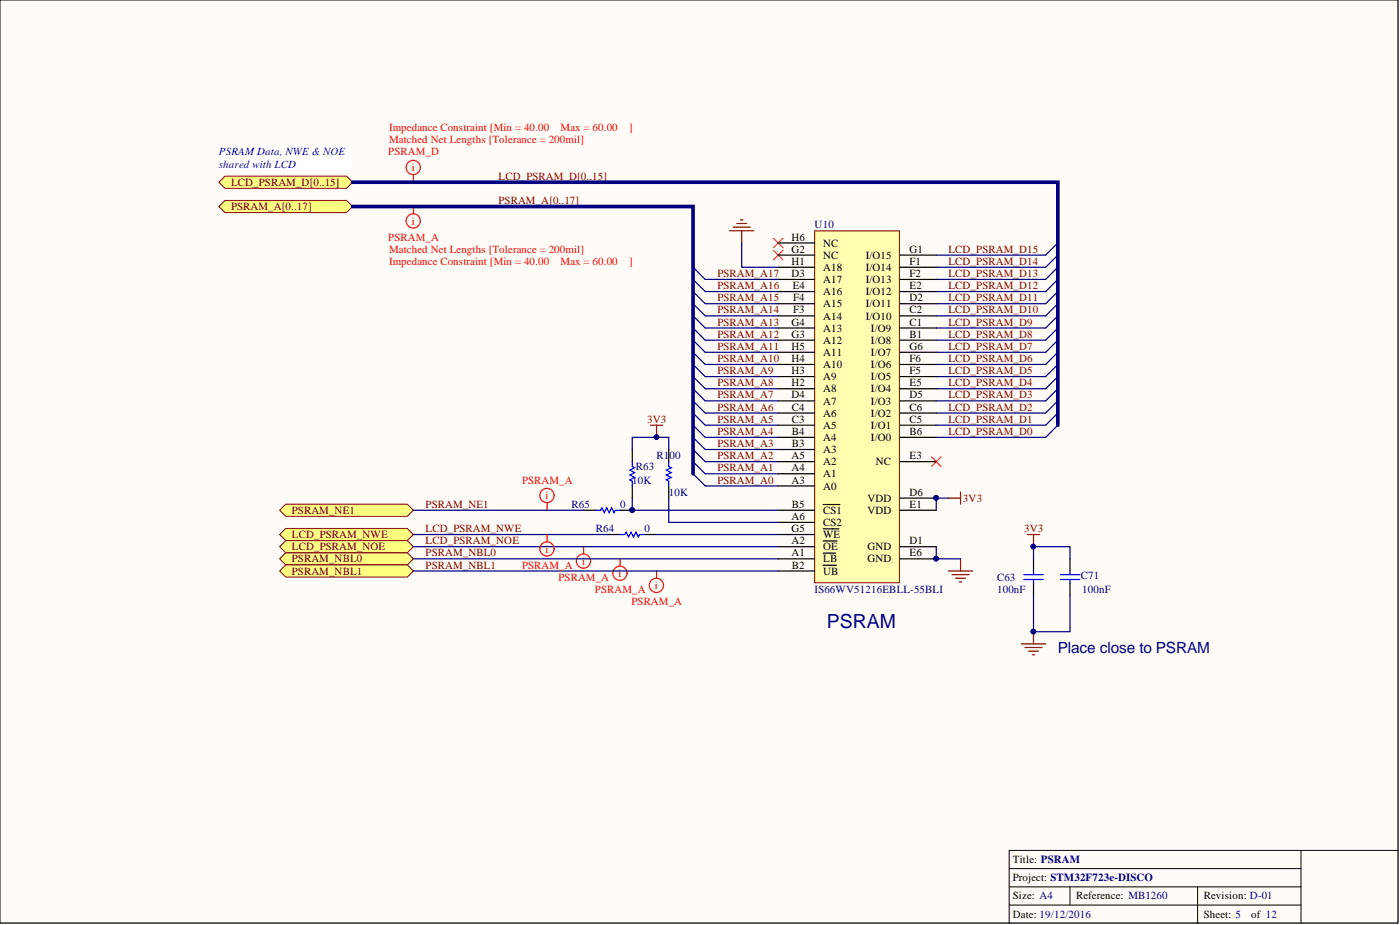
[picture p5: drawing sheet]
<svg xmlns="http://www.w3.org/2000/svg" width="292mm" height="193mm" viewBox="0 0 292 193" stroke-linecap="round" stroke-linejoin="round" font-family="sans-serif">
<defs><g id="words">
<text font-size="4.1" fill="#000080" x="172.5" y="130.9">PSRAM</text>
<text font-size="3.2" fill="#000080" x="220.7" y="136.2">Place close to PSRAM</text>
<g font-size="2.3" fill="#f00">
<text x="81.2" y="29.9">Matched Net Lengths [Tolerance = 200mil]</text>
<text x="81.2" y="27.4">Impedance Constraint [Min = 40.00</text>
<text x="117" y="27.4">Max = 60.00</text>
<text x="131.3" y="27.4">]</text>
<text x="81" y="32.4">PSRAM_D</text>
<text x="85.9" y="35.7">i</text>
<text x="85.9" y="46.9">i</text>
<text x="81" y="50.2">PSRAM_A</text>
<text x="81.2" y="52.7">Matched Net Lengths [Tolerance = 200mil]</text>
<text x="81.2" y="55.2">Impedance Constraint [Min = 40.00</text>
<text x="117" y="55.2">Max = 60.00</text>
<text x="131.3" y="55.2">]</text>
<text x="108.9" y="100.9">PSRAM_A</text>
<text x="113.8" y="104.2">i</text>
<text x="108.9" y="118.6">PSRAM_A</text>
<text x="113.8" y="115.3">i</text>
<text x="121.4" y="117.8">i</text>
<text x="116.5" y="121.1">PSRAM_A</text>
<text x="124.1" y="123.7">PSRAM_A</text>
<text x="129" y="120.4">i</text>
<text x="136.7" y="122.9">i</text>
<text x="131.7" y="126.2">PSRAM_A</text>
</g>
<g font-size="2.3" fill="#00f">
<text x="45.7" y="32.4">PSRAM Data, NWE &amp; NOE</text>
<text x="45.7" y="35">shared with LCD</text>
</g>
<g font-size="2.3" fill="#800000">
<text x="48.2" y="38.8">LCD_PSRAM_D[0..15]</text>
<text x="104" y="37.5">LCD_PSRAM_D[0..15]</text>
<text x="48.2" y="43.8">PSRAM_A[0..17]</text>
<text x="104" y="42.6">PSRAM_A[0..17]</text>
<text x="197.9" y="52.7">LCD_PSRAM_D15</text>
<text x="149.7" y="57.8">PSRAM_A17</text>
<text x="197.9" y="57.8">LCD_PSRAM_D13</text>
<text x="197.9" y="55.2">LCD_PSRAM_D14</text>
<text x="149.7" y="65.4">PSRAM_A14</text>
<text x="149.7" y="62.9">PSRAM_A15</text>
<text x="149.7" y="60.3">PSRAM_A16</text>
<text x="197.9" y="65.4">LCD_PSRAM_D10</text>
<text x="197.9" y="62.9">LCD_PSRAM_D11</text>
<text x="197.9" y="60.3">LCD_PSRAM_D12</text>
<text x="149.7" y="70.5">PSRAM_A12</text>
<text x="149.7" y="67.9">PSRAM_A13</text>
<text x="197.9" y="70.5">LCD_PSRAM_D8</text>
<text x="197.9" y="67.9">LCD_PSRAM_D9</text>
<text x="149.7" y="75.5">PSRAM_A10</text>
<text x="149.7" y="73">PSRAM_A11</text>
<text x="197.9" y="75.5">LCD_PSRAM_D6</text>
<text x="197.9" y="73">LCD_PSRAM_D7</text>
<text x="149.7" y="83.1">PSRAM_A7</text>
<text x="149.7" y="80.6">PSRAM_A8</text>
<text x="149.7" y="78.1">PSRAM_A9</text>
<text x="197.9" y="83.1">LCD_PSRAM_D3</text>
<text x="197.9" y="80.6">LCD_PSRAM_D4</text>
<text x="197.9" y="78.1">LCD_PSRAM_D5</text>
<text x="135" y="88.2">3V3</text>
<text x="149.7" y="88.2">PSRAM_A5</text>
<text x="149.7" y="85.7">PSRAM_A6</text>
<text x="197.9" y="88.2">LCD_PSRAM_D1</text>
<text x="197.9" y="85.7">LCD_PSRAM_D2</text>
<text x="149.7" y="95.8">PSRAM_A2</text>
<text x="149.7" y="93.3">PSRAM_A3</text>
<text x="149.7" y="90.7">PSRAM_A4</text>
<text x="197.9" y="90.7">LCD_PSRAM_D0</text>
<text x="149.7" y="100.9">PSRAM_A0</text>
<text x="149.7" y="98.3">PSRAM_A1</text>
<text x="60.9" y="107.2">PSRAM_NE1</text>
<text x="88.8" y="105.9">PSRAM_NE1</text>
<text x="200.9" y="104.7">3V3</text>
<text x="60.9" y="112.3">LCD_PSRAM_NWE</text>
<text x="88.8" y="113.5">LCD_PSRAM_NOE</text>
<text x="88.8" y="111">LCD_PSRAM_NWE</text>
<text x="213.7" y="111">3V3</text>
<text x="60.9" y="114.8">LCD_PSRAM_NOE</text>
<text x="60.9" y="117.3">PSRAM_NBL0</text>
<text x="60.9" y="119.9">PSRAM_NBL1</text>
<text x="88.8" y="116.1">PSRAM_NBL0</text>
<text x="88.8" y="118.6">PSRAM_NBL1</text>
</g>
<g font-size="2.3" fill="#000080">
<text x="170" y="47.6">U10</text>
<text x="137" y="95.8">R1</text>
<text x="139.7" y="95.8">00</text>
<text x="131.9" y="100.9">10K</text>
<text x="132.7" y="98.1">R63</text>
<text x="119.2" y="105.9">R65</text>
<text x="129.4" y="105.9">0</text>
<text x="139.5" y="103.4">10K</text>
<text x="124.3" y="111">R64</text>
<text x="134.5" y="111">0</text>
<text x="170" y="123.7">IS66WV51216EBLL-55BLI</text>
<text x="208" y="123.7">100nF</text>
<text x="208" y="121.1">C63</text>
<text x="225.5" y="120.9">C71</text>
<text x="225.8" y="123.7">100nF</text>
</g>
<g font-size="2.3">
<text x="165.2" y="52.7">G2</text>
<text x="165.2" y="50.2">H6</text>
<text x="171.7" y="54">NC</text>
<text x="171.7" y="51.4">NC</text>
<text x="180.6" y="54">I/O15</text>
<text x="189.8" y="52.7">G1</text>
<text x="165.2" y="57.8">D3</text>
<text x="165.2" y="55.2">H1</text>
<text x="171.7" y="59">A17</text>
<text x="171.7" y="56.5">A18</text>
<text x="180.6" y="59">I/O13</text>
<text x="180.6" y="56.5">I/O14</text>
<text x="189.8" y="57.8">F2</text>
<text x="189.8" y="55.2">F1</text>
<text x="165.4" y="60.3">E4</text>
<text x="165.5" y="62.9">F4</text>
<text x="165.5" y="65.4">F3</text>
<text x="171.7" y="61.6">A16</text>
<text x="171.7" y="64.1">A15</text>
<text x="180.6" y="64.1">I/O11</text>
<text x="180.6" y="61.6">I/O12</text>
<text x="189.8" y="65.4">C2</text>
<text x="189.8" y="62.9">D2</text>
<text x="189.8" y="60.3">E2</text>
<text x="165.2" y="67.9">G4</text>
<text x="165.2" y="70.5">G3</text>
<text x="171.7" y="66.7">A14</text>
<text x="171.7" y="69.2">A13</text>
<text x="171.7" y="71.7">A12</text>
<text x="180.6" y="66.7">I/O10</text>
<text x="181.7" y="71.7">I/O8</text>
<text x="181.7" y="69.2">I/O9</text>
<text x="189.8" y="70.5">B1</text>
<text x="189.8" y="67.9">C1</text>
<text x="165.2" y="73">H5</text>
<text x="165.2" y="75.5">H4</text>
<text x="171.7" y="74.3">A11</text>
<text x="171.7" y="76.8">A10</text>
<text x="181.7" y="76.8">I/O6</text>
<text x="181.7" y="74.3">I/O7</text>
<text x="189.8" y="75.5">F6</text>
<text x="189.8" y="73">G6</text>
<text x="165.2" y="78.1">H3</text>
<text x="165.2" y="80.6">H2</text>
<text x="165.2" y="83.1">D4</text>
<text x="171.7" y="79.3">A9</text>
<text x="171.7" y="81.9">A8</text>
<text x="181.7" y="81.9">I/O4</text>
<text x="181.7" y="79.3">I/O5</text>
<text x="189.8" y="83.1">D5</text>
<text x="189.8" y="80.6">E5</text>
<text x="189.8" y="78.1">F5</text>
<text x="165.2" y="85.7">C4</text>
<text x="165.2" y="88.2">C3</text>
<text x="171.7" y="84.4">A7</text>
<text x="171.7" y="86.9">A6</text>
<text x="171.7" y="89.5">A5</text>
<text x="181.7" y="89.5">I/O1</text>
<text x="181.7" y="86.9">I/O2</text>
<text x="181.7" y="84.4">I/O3</text>
<text x="189.8" y="88.2">C5</text>
<text x="189.8" y="85.7">C6</text>
<text x="165.2" y="95.8">A5</text>
<text x="165.2" y="90.7">B4</text>
<text x="165.2" y="93.3">B3</text>
<text x="171.7" y="92">A4</text>
<text x="171.7" y="94.5">A3</text>
<text x="181.7" y="92">I/O0</text>
<text x="189.8" y="90.7">B6</text>
<text x="189.8" y="95.8">E3</text>
<text x="165.2" y="98.3">A4</text>
<text x="165.2" y="100.9">A3</text>
<text x="171.7" y="97.1">A2</text>
<text x="171.7" y="99.6">A1</text>
<text x="182.7" y="97.1">NC</text>
<text x="165.2" y="105.9">B5</text>
<text x="171.7" y="102.1">A0</text>
<text x="171.7" y="107.2">CS1</text>
<text x="181" y="104.7">VDD</text>
<text x="181" y="107.2">VDD</text>
<text x="189.8" y="103.4">D6</text>
<text x="189.8" y="105.9">E1</text>
<text x="165.2" y="111">G5</text>
<text x="165.2" y="113.5">A2</text>
<text x="165.2" y="108.5">A6</text>
<text x="171.7" y="112.3">WE</text>
<text x="171.7" y="109.7">CS2</text>
<text x="189.8" y="113.5">D1</text>
<text x="165.2" y="116.1">A1</text>
<text x="165.2" y="118.6">B2</text>
<text x="171.7" y="117.3">LB</text>
<text x="171.7" y="119.9">UB</text>
<text x="171.7" y="114.8">OE</text>
<text x="181" y="114.8">GND</text>
<text x="181" y="117.3">GND</text>
<text x="189.8" y="116.1">E6</text>
<text x="211.3" y="179.9">Title: PSRAM</text>
<text x="211.3" y="183.7">Project: STM32F723e-DISCO</text>
<text x="211.3" y="187.6">Size: A4</text>
<text x="211.3" y="191.4">Date: 19/12/2016</text>
<text x="224.5" y="187.6">Reference: MB1260</text>
<text x="251.2" y="191.4">Sheet: 5</text>
<text x="251.2" y="187.6">Revision: D-01</text>
<text x="261" y="191.4">of 12</text>
</g>
</g></defs>
<path d="M0 0h291.7v192.5h-291.7z" fill="#fffcf8" stroke="#000" stroke-width=".21"/>
<path d="M271.4 177.4v15.2M291.7 177.4h-81.1v15.2M210.6 181.2h60.8M210.6 185h60.8M210.6 188.8h60.8M223.2 185v3.8M249.9 185v7.6" fill="none" stroke="#000" stroke-width=".21"/>
<g fill="none" stroke="#800000" stroke-width=".25">
<path d="M135.7 88.7h2.6M137 88.7v2.5M197.9 119.1h5.1M197.9 103.9h2.5M198.6 119.9h3.6M200.4 102.6v2.6M200.4 116.6v2.5M214.4 111.5h2.5M215.6 111.5v2.5M199.4 120.6h2M200.2 121.4h.5M213.1 134.3h5.1"/>
<path d="M213.9 135.1h3.5M214.6 135.8h2M215.4 136.6h.5M215.6 131.8v2.5"/>
</g>
<g fill="none" stroke="#000080" stroke-width=".25">
<path d="M144.6 58.3l2.5 2.5M144.6 55.8l2.5 2.5M220.7 50.7l-2.5 2.5M220.7 53.2l-2.5 2.6M220.7 55.8l-2.5 2.5M220.7 58.3l-2.5 2.5M144.6 78.6l2.5 2.5M144.6 76l2.5 2.6M144.6 73.5l2.5 2.5M144.6 71l2.5 2.5M144.6 68.4l2.5 2.6M144.6 65.9l2.5 2.5"/>
<path d="M144.6 63.4l2.5 2.5M144.6 60.8l2.5 2.6M220.7 60.8l-2.5 2.6M220.7 63.4l-2.5 2.5M220.7 65.9l-2.5 2.5M220.7 68.4l-2.5 2.6M220.7 71l-2.5 2.5M220.7 73.5l-2.5 2.5M220.7 76l-2.5 2.6M220.7 78.6l-2.5 2.5M144.6 98.8l2.5 2.6M144.6 96.3l2.5 2.5"/>
<path d="M144.6 93.8l2.5 2.5M144.6 91.2l2.5 2.6M144.6 88.7l2.5 2.5M144.6 86.2l2.5 2.5M144.6 83.6l2.5 2.6M144.6 81.1l2.5 2.5M220.7 81.1l-2.5 2.5M220.7 83.6l-2.5 2.6M220.7 86.2l-2.5 2.5M220.7 88.7l-2.5 2.5"/>
</g>
<g fill="#000080" stroke="#000080" stroke-width=".21">
<circle cx="137" cy="91.2" r=".47"/>
<circle cx="215.6" cy="114" r=".47"/>
<circle cx="215.6" cy="131.8" r=".47"/>
</g>
<g fill="#ffff80" stroke="#800000" stroke-width=".21">
<path d="M45.7 43.1l1.2-1.3h25.4l1.3 1.3-1.3 1.2h-25.4z" fill-rule="evenodd"/>
<path d="M45.7 38l1.2-1.3h25.4l1.3 1.3-1.3 1.3h-25.4z" fill-rule="evenodd"/>
<path d="M58.3 111.5l1.3-1.3h25.4l1.3 1.3-1.3 1.3h-25.4z" fill-rule="evenodd"/>
<path d="M58.3 114l1.3-1.2h25.4l1.3 1.2-1.3 1.3h-25.4z" fill-rule="evenodd"/>
<path d="M58.3 106.4l1.3-1.2h25.4l1.3 1.2-1.3 1.3h-25.4z" fill-rule="evenodd"/>
<path d="M58.3 116.6l1.3-1.3h25.4l1.3 1.3-1.3 1.2h-25.4z" fill-rule="evenodd"/>
<path d="M58.3 119.1l1.3-1.3h25.4l1.3 1.3-1.3 1.3h-25.4z" fill-rule="evenodd"/>
</g>
<path d="M152.2 48.2h5.1M153 47.4h3.5M153.7 46.6h2.1M154.5 45.9h.5M154.7 48.2v2.5" fill="none" stroke="#800000" stroke-width=".25"/>
<g fill="none" stroke="#f00" stroke-width=".25">
<path d="M86.3 36.5v1.5M86.3 43.1v1.5M114.2 104.9v1.5M121.8 114v1.6M129.4 116.6v1.5M137 119.1v1.5"/>
<circle cx="86.2" cy="34.9" r="1.48"/>
<circle cx="86.2" cy="46.1" r="1.48"/>
<circle cx="114.1" cy="103.4" r="1.48"/>
<circle cx="121.7" cy="117.1" r="1.48"/>
<circle cx="129.3" cy="119.6" r="1.48"/>
<circle cx="137" cy="122.1" r="1.48"/>
</g>
<path d="M131.9 93.8v2.5M121.8 106.4h2.5M126.8 111.5h2.6M129.4 106.4h2.5M131.9 101.4v2.5M134.5 111.5h2.5M215.6 116.6v2.5M223.2 116.6v2.5M215.6 121.7v2.5M223.2 121.7v2.5" fill="none" stroke="#000" stroke-width=".25"/>
<path d="M131.9 96.3v1l.5 .3-1 .5 1 .5-1 .5 1 .5-1 .5 .5 .3v1M124.3 106.4h1l.3-.5 .5 1.1 .5-1.1 .5 1.1 .5-1.1 .5 1.1 .3-.6h1M129.4 111.5h1l.2-.5 .6 1 .5-1 .5 1 .5-1 .5 1 .2-.5h1.1M213.6 119.9h4.1M215.6 119.1v.8M221.2 119.9h4.1M223.2 119.1v.8M213.6 120.9h4.1M215.6 120.9v.8M221.2 120.9h4.1M223.2 120.9v.8" fill="none" stroke="#00f" stroke-width=".25"/>
<g fill="#000080" stroke="#000080" stroke-width=".21">
<circle cx="131.9" cy="106.4" r=".47"/>
<circle cx="215.6" cy="114" r=".47"/>
<circle cx="215.6" cy="131.8" r=".47"/>
<circle cx="195.3" cy="103.9" r=".47"/>
<circle cx="195.3" cy="116.5" r=".47"/>
</g>
<path d="M161.3 49.7l2.1 2M161.3 52.2l2.1 2M163.4 49.7l-2.1 2M163.4 52.2l-2.1 2M194.3 95.3l2.1 2M196.4 95.3l-2.1 2" fill="none" stroke="#f00" stroke-width=".21"/>
<path d="M45.7 30.4h27.8v5h-27.8z" fill="#fff" stroke="#fff" stroke-width=".21"/>
<g fill="none" stroke="#000080" stroke-width=".25">
<path d="M147.1 58.3h15.3M154.7 50.7v5.1h7.7M195.3 53.2h22.9M195.3 55.8h22.9M195.3 58.3h22.9M147.1 60.8h15.3M147.1 63.4h15.3M147.1 65.9h15.3M147.1 68.4h15.3M147.1 71h15.3M147.1 73.5h15.3M147.1 76h15.3"/>
<path d="M147.1 78.6h15.3M195.3 60.8h22.9M195.3 63.4h22.9M195.3 65.9h22.9M195.3 68.4h22.9M195.3 71h22.9M195.3 73.5h22.9M195.3 76h22.9M195.3 78.6h22.9M147.1 81.1h15.3M147.1 83.6h15.3M147.1 86.2h15.3"/>
<path d="M147.1 88.7h15.3M147.1 91.2h15.3M147.1 93.8h15.3M147.1 96.3h15.3M147.1 98.8h15.3M195.3 81.1h22.9M195.3 83.6h22.9M195.3 86.2h22.9M195.3 88.7h22.9M195.3 91.2h22.9M86.3 106.4h35.5M86.3 116.6h76.1"/>
<path d="M86.3 119.1h76.1M86.3 111.5h40.5M147.1 101.4h15.3M195.3 114v2.6h5.1M197.9 103.9h-2.6v2.5M215.6 116.6v-2.6h7.6v2.6M215.6 124.2v7.6h7.6v-7.6"/>
</g>
<path d="M73.6 38h147.1v50.7M73.6 43.1h71v55.7" fill="none" stroke="#000080" stroke-width=".76"/>
<path d="M170 48.2h17.7v73.4h-17.7z" fill="#ffffb0" stroke="#800000" stroke-width=".21"/>
<g fill="none" stroke="#000" stroke-width=".25">
<path d="M162.4 58.3h7.6M162.4 55.8h7.6M162.4 53.2h7.6M162.4 50.7h7.6M187.7 58.3h7.6M187.7 55.8h7.6M187.7 53.2h7.6M162.4 78.6h7.6M162.4 76h7.6M162.4 73.5h7.6M162.4 60.8h7.6M162.4 63.4h7.6"/>
<path d="M162.4 65.9h7.6M162.4 68.4h7.6M162.4 71h7.6M187.7 78.6h7.6M187.7 76h7.6M187.7 73.5h7.6M187.7 60.8h7.6M187.7 63.4h7.6M187.7 65.9h7.6M187.7 68.4h7.6M187.7 71h7.6M139.5 93.8v2.5"/>
<path d="M162.4 91.2h7.6M162.4 93.8h7.6M162.4 96.3h7.6M162.4 98.8h7.6M162.4 88.7h7.6M162.4 86.2h7.6M162.4 83.6h7.6M162.4 81.1h7.6M187.7 91.2h7.6M187.7 96.3h7.6M187.7 88.7h7.6M187.7 86.2h7.6"/>
<path d="M187.7 83.6h7.6M187.7 81.1h7.6M139.5 101.4v2.5M162.4 101.4h7.6M162.4 106.4h7.6M162.4 114h7.6M162.4 111.5h7.6M162.4 116.6h7.6M162.4 119.1h7.6M162.4 109h7.6M171.7 105.3h1.4M171.7 110.3h3.3"/>
<path d="M171.7 115.4h1.2M171.7 117.9h2.8M171.7 112.9h1.6M173 115.4h1.4M173.2 105.3h1.1M173.4 112.9h1.2M174.4 105.3h.8M187.7 106.4h7.6M187.7 103.9h7.6M187.7 114h7.6M187.7 116.6h7.6"/>
</g>
<g fill="#000080" stroke="#000080" stroke-width=".21">
<circle cx="195.3" cy="103.9" r=".47"/>
<circle cx="195.3" cy="116.5" r=".47"/>
<circle cx="131.9" cy="106.4" r=".47"/>
<circle cx="137" cy="91.2" r=".47"/>
</g>
<path d="M131.9 93.8v-2.6h7.6v2.6M86.3 114h76.1M131.9 103.9v2.5h30.5M137 111.5h25.4M139.5 103.9v5.1h22.9" fill="none" stroke="#000080" stroke-width=".25"/>
<g fill="none" stroke="#f00" stroke-width=".25">
<path d="M114.2 111.5v1.5"/>
<circle cx="114.1" cy="114.5" r="1.48"/>
</g>
<path d="M139.5 96.3v1l.5 .3-1 .5 1 .5-1 .5 1 .5-1 .5 .5 .3v1" fill="none" stroke="#00f" stroke-width=".25"/>
<use href="#words"/>
</svg>
